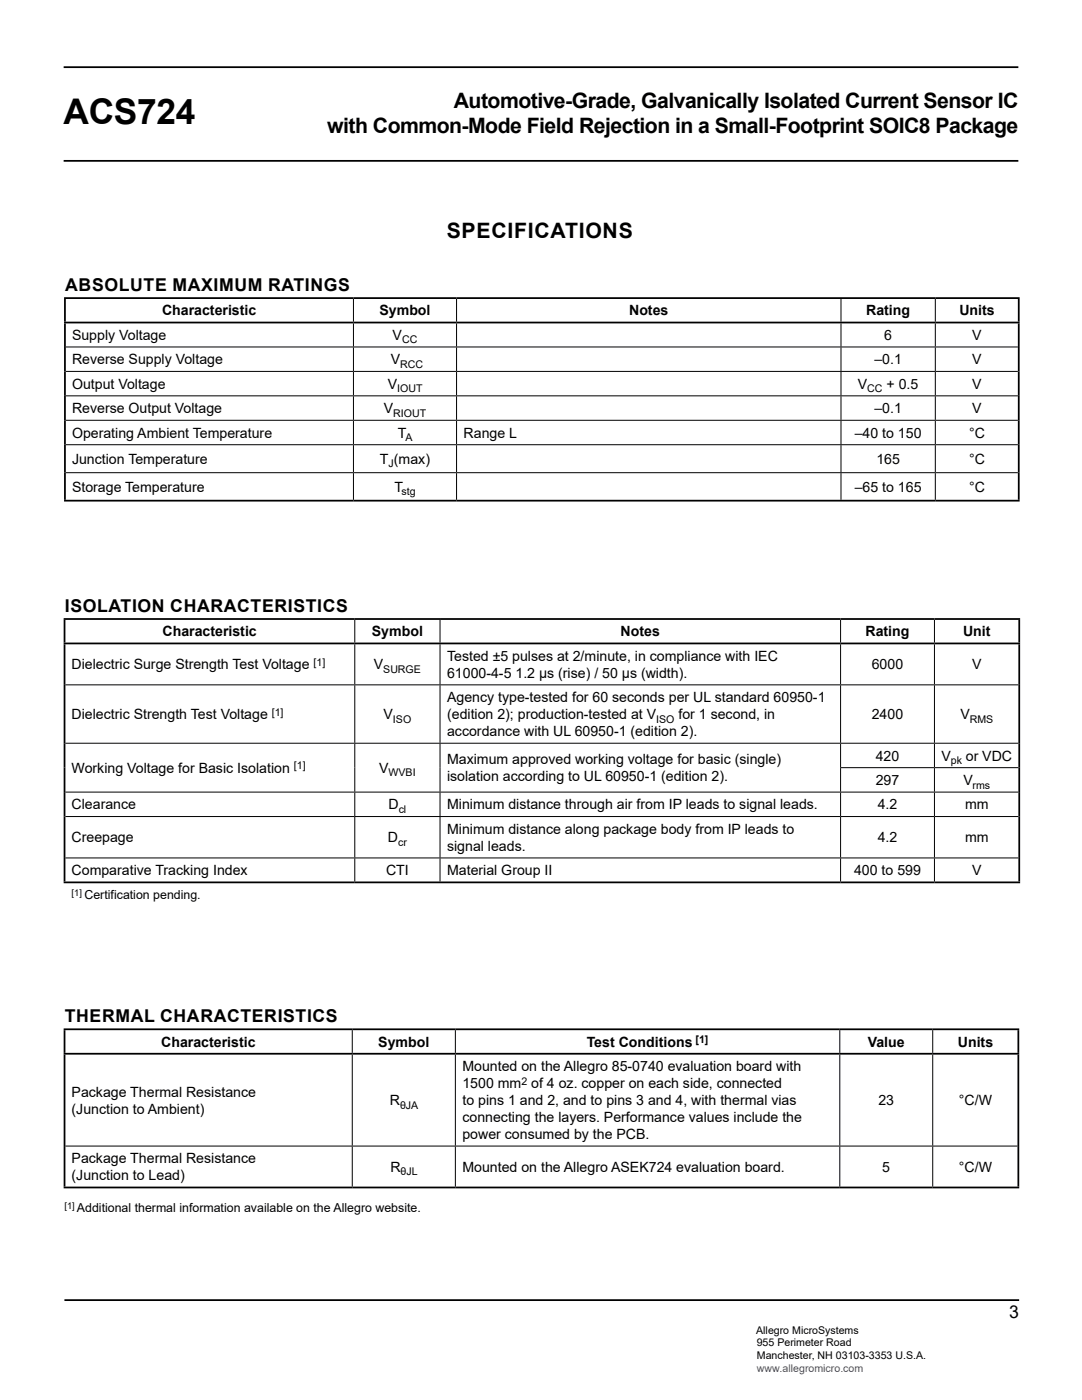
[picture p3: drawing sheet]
<svg xmlns="http://www.w3.org/2000/svg" width="216mm" height="279mm" viewBox="0 0 216 279" stroke-linecap="round" stroke-linejoin="round" font-family="sans-serif">
<defs><g id="words">
<text font-size="7.1" x="12.7" y="24.8">ACS724</text>
<g font-size="4.2">
<text x="90.6" y="21.5">Automotive-Grade, Galvanically Isolated Current Sensor IC</text>
<text x="65.3" y="26.6">with Common-Mode Field Rejection in a Small-Footprint SOIC8 Package</text>
<text x="89.1" y="47.5">SPECIFICATIONS</text>
</g>
<g font-size="3.5">
<text x="13" y="58.1">ABSOLUTE MAXIMUM RATINGS</text>
<text x="12.9" y="122.1">ISOLATION CHARACTERISTICS</text>
<text x="12.9" y="204">THERMAL CHARACTERISTICS</text>
<text x="201.4" y="263.1">3</text>
</g>
<g font-size="2.8">
<text x="32.3" y="63">Characteristic</text>
<text x="75.7" y="63">Symbol</text>
<text x="125.5" y="63">Notes</text>
<text x="172.8" y="63">Rating</text>
<text x="191.4" y="63">Units</text>
<text x="14.4" y="67.8">Supply Voltage</text>
<text x="78.3" y="67.8">V</text>
<text x="176.4" y="67.8">6</text>
<text x="194" y="67.8">V</text>
<text x="14.4" y="72.7">Reverse Supply Voltage</text>
<text x="14.4" y="77.6">Output Voltage</text>
<text x="77.4" y="77.6">V</text>
<text x="78" y="72.7">V</text>
<text x="171.2" y="77.6">V</text>
<text x="174.5" y="72.7">–0.1</text>
<text x="176.9" y="77.6">+ 0.5</text>
<text x="194" y="72.7">V</text>
<text x="194" y="77.6">V</text>
<text x="14.4" y="82.5">Reverse Output Voltage</text>
<text x="76.6" y="82.5">V</text>
<text x="174.5" y="82.5">–0.1</text>
<text x="194" y="82.5">V</text>
<text x="14.4" y="87.3">Operating Ambient Temperature</text>
<text x="79.4" y="87.3">T</text>
<text x="92.5" y="87.3">Range L</text>
<text x="170.6" y="87.3">–40 to 150</text>
<text x="193.4" y="87.3">°C</text>
<text x="14.4" y="92.6">Junction Temperature</text>
<text x="75.8" y="92.6">T (max)</text>
<text x="174.9" y="92.6">165</text>
<text x="193.4" y="92.6">°C</text>
<text x="14.4" y="98.2">Storage Temperature</text>
<text x="78.7" y="98.2">T</text>
<text x="170.6" y="98.2">–65 to 165</text>
<text x="193.4" y="98.2">°C</text>
<text x="32.4" y="127">Characteristic</text>
<text x="74.2" y="127">Symbol</text>
<text x="89.2" y="131.9">Tested ±5 pulses at 2/minute, in compliance with IEC</text>
<text x="123.8" y="127">Notes</text>
<text x="172.7" y="127">Rating</text>
<text x="192.2" y="127">Unit</text>
<text x="14.3" y="133.6">Dielectric Surge Strength Test Voltage</text>
<text x="74.6" y="133.6">V</text>
<text x="89.2" y="135.3">61000-4-5 1.2 µs (rise) / 50 µs (width).</text>
<text x="174" y="133.6">6000</text>
<text x="194" y="133.6">V</text>
<text x="14.3" y="143.5">Dielectric Strength Test Voltage</text>
<text x="76.5" y="143.5">V</text>
<text x="89.2" y="140.1">Agency type-tested for 60 seconds per UL standard 60950-1</text>
<text x="89.2" y="143.5">(edition 2); production-tested at V</text>
<text x="135.4" y="143.5">for 1 second, in</text>
<text x="174" y="143.5">2400</text>
<text x="191.6" y="143.5">V</text>
<text x="89.2" y="146.9">accordance with UL 60950-1 (edition 2).</text>
<text x="14.3" y="154.2">Working Voltage for Basic Isolation</text>
<text x="75.7" y="154.2">V</text>
<text x="89.2" y="152.5">Maximum approved working voltage for basic (single)</text>
<text x="89.2" y="155.9">isolation according to UL 60950-1 (edition 2).</text>
<text x="174.7" y="151.8">420</text>
<text x="187.9" y="151.8">V</text>
<text x="192.7" y="151.8">or VDC</text>
<text x="14.3" y="161.5">Clearance</text>
<text x="77.5" y="161.5">D</text>
<text x="89.2" y="161.5">Minimum distance through air from IP leads to signal leads.</text>
<text x="174.7" y="156.7">297</text>
<text x="175.1" y="161.5">4.2</text>
<text x="192.3" y="156.7">V</text>
<text x="192.6" y="161.5">mm</text>
<text x="89.2" y="166.4">Minimum distance along package body from IP leads to</text>
<text x="14.3" y="168.1">Creepage</text>
<text x="77.4" y="168.1">D</text>
<text x="89.2" y="169.8">signal leads.</text>
<text x="175.1" y="168.1">4.2</text>
<text x="192.6" y="168.1">mm</text>
<text x="14.3" y="174.7">Comparative Tracking Index</text>
<text x="77" y="174.7">CTI</text>
<text x="89.2" y="174.7">Material Group II</text>
<text x="170.4" y="174.7">400 to 599</text>
<text x="194" y="174.7">V</text>
<text x="32.2" y="208.9">Characteristic</text>
<text x="75.5" y="208.9">Symbol</text>
<text x="117.1" y="208.9">Test Conditions</text>
<text x="173.2" y="208.9">Value</text>
<text x="191.1" y="208.9">Units</text>
<text x="92.3" y="213.8">Mounted on the Allegro 85-0740 evaluation board with</text>
<text x="14.3" y="218.8">Package Thermal Resistance</text>
<text x="77.8" y="220.5">R</text>
<text x="92.3" y="217.2">1500 mm of 4 oz. copper on each side, connected</text>
<text x="92.3" y="220.5">to pins 1 and 2, and to pins 3 and 4, with thermal vias</text>
<text x="175.3" y="220.5">23</text>
<text x="191.3" y="220.5">°C/W</text>
<text x="14.3" y="222.2">(Junction to Ambient)</text>
<text x="92.3" y="223.9">connecting the layers. Performance values include the</text>
<text x="92.3" y="227.3">power consumed by the PCB.</text>
<text x="14.3" y="232.2">Package Thermal Resistance</text>
<text x="77.9" y="233.9">R</text>
<text x="92.3" y="233.9">Mounted on the Allegro ASEK724 evaluation board.</text>
<text x="176.1" y="233.9">5</text>
<text x="191.3" y="233.9">°C/W</text>
<text x="14.3" y="235.6">(Junction to Lead)</text>
</g>
<g font-size="2.5">
<text x="16.9" y="179.4">Certification pending.</text>
<text x="15.3" y="242">Additional thermal information available on the Allegro website.</text>
</g>
<g font-size="2.1">
<text x="80.2" y="68.5">CC</text>
<text x="79.9" y="73.4">RCC</text>
<text x="78.5" y="83.2">RIOUT</text>
<text x="79.2" y="78.3">IOUT</text>
<text x="173.1" y="78.3">CC</text>
<text x="80.9" y="88">A</text>
<text x="77.5" y="93.3">J</text>
<text x="80.1" y="98.9">stg</text>
<text x="62.6" y="132.9">[1]</text>
<text x="76.5" y="134.3">SURGE</text>
<text x="54.2" y="142.8">[1]</text>
<text x="78.4" y="144.2">ISO</text>
<text x="130.9" y="144.2">ISO</text>
<text x="193.5" y="144.2">RMS</text>
<text x="58.6" y="153.5">[1]</text>
<text x="77.5" y="154.9">WVBI</text>
<text x="189.8" y="152.5">pk</text>
<text x="194" y="157.4">rms</text>
<text x="79.6" y="162.3">cl</text>
<text x="79.4" y="168.8">cr</text>
<text x="138.8" y="208.2">[1]</text>
<text x="79.8" y="221.2">θJA</text>
<text x="104" y="216.4">2</text>
<text x="79.9" y="234.6">θJL</text>
<text x="150.9" y="266.2">Allegro MicroSystems</text>
<text x="151" y="268.7">955 Perimeter Road</text>
<text x="151" y="271.2">Manchester, NH 03103-3353 U.S.A.</text>
</g>
<text font-size="2.1" fill="#00f" x="151" y="273.8">www.allegromicro.com</text>
<g font-size="1.9">
<text x="14.3" y="178.8">[1]</text>
<text x="12.9" y="241.3">[1]</text>
</g>
</g></defs>
<g fill="none" stroke="#000" stroke-width=".35">
<path d="M12.7 13.4h190.5M12.7 32.1h190.5M12.8 59.5h190.7M13 59.7v4.5M203.3 59.7v4.5M12.8 64.4h190.7M13 64.5v35.2M203.3 64.5v35.2M12.8 99.9h190.7M12.7 123.5h190.9M12.7 128.4h190.9M12.9 123.7v4.5"/>
<path d="M12.9 128.6v47.3M203.4 123.7v4.5M203.4 128.6v47.3M12.7 176.1h190.9M12.7 205.4h190.7M12.7 210.3h190.7M12.9 205.6v4.5M12.9 210.5v26.3M203.2 205.6v4.5M203.2 210.5v26.3M12.7 237h190.7M12.9 259.5h190.5"/>
</g>
<g fill="none" stroke="#000" stroke-width=".2">
<path d="M70.5 59.7v4.5M91.1 59.7v4.5M167.8 59.7v4.5M186.6 59.7v4.5M13.1 69.2h190M13.1 74.1h190M13.1 79h190M70.5 64.5v4.7M70.5 69.3v4.7M70.5 74.2v4.7M70.5 79.1v4.7M91.1 64.5v4.7"/>
<path d="M91.1 69.3v4.7M91.1 74.2v4.7M91.1 79.1v4.7M167.8 64.5v4.7M167.8 69.3v4.7M167.8 74.2v4.7M167.8 79.1v4.7M186.6 64.5v4.7M186.6 69.3v4.7M186.6 74.2v4.7M186.6 79.1v4.7M13.1 83.9h190"/>
<path d="M13.1 88.8h190M13.1 94.3h190M70.5 84v4.7M70.5 88.8v5.4M70.5 94.4v5.3M91.1 84v4.7M91.1 88.8v5.4M91.1 94.4v5.3M167.8 84v4.7M167.8 88.8v5.4M167.8 94.4v5.3M186.6 84v4.7"/>
<path d="M186.6 88.8v5.4M186.6 94.4v5.3M13.1 136.7h190.1M70.8 123.7v4.5M70.8 128.6v8M70.8 136.8v11.4M87.8 123.7v4.5M87.8 128.6v8M87.8 136.8v11.4M167.7 123.7v4.5M167.7 128.6v8M167.7 136.8v11.4"/>
<path d="M186.5 123.7v4.5M186.5 128.6v8M186.5 136.8v11.4M13.1 148.3h190.1M13.1 158.1h190.1M70.8 148.4v9.6M70.8 158.2v4.7M87.8 148.4v9.6M87.8 158.2v4.7M167.6 153.2h35.6M167.7 148.4v4.7M167.7 153.3v4.7"/>
<path d="M167.7 158.2v4.7M186.5 148.4v4.7M186.5 153.3v4.7M186.5 158.2v4.7M13.1 163h190.1M13.1 171.2h190.1M70.8 163v8.1M70.8 171.3v4.6M87.8 163v8.1M87.8 171.3v4.6M167.7 163v8.1M167.7 171.3v4.6"/>
<path d="M186.5 163v8.1M186.5 171.3v4.6M70.3 205.6v4.5M70.3 210.5v18.1M90.9 205.6v4.5M90.9 210.5v18.1M167.6 205.6v4.5M167.6 210.5v18.1M186.1 205.6v4.5M186.1 210.5v18.1M13.1 228.7h189.9M70.3 228.8v8"/>
<path d="M90.9 228.8v8M167.6 228.8v8M186.1 228.8v8"/>
</g>
<use href="#words"/>
</svg>
